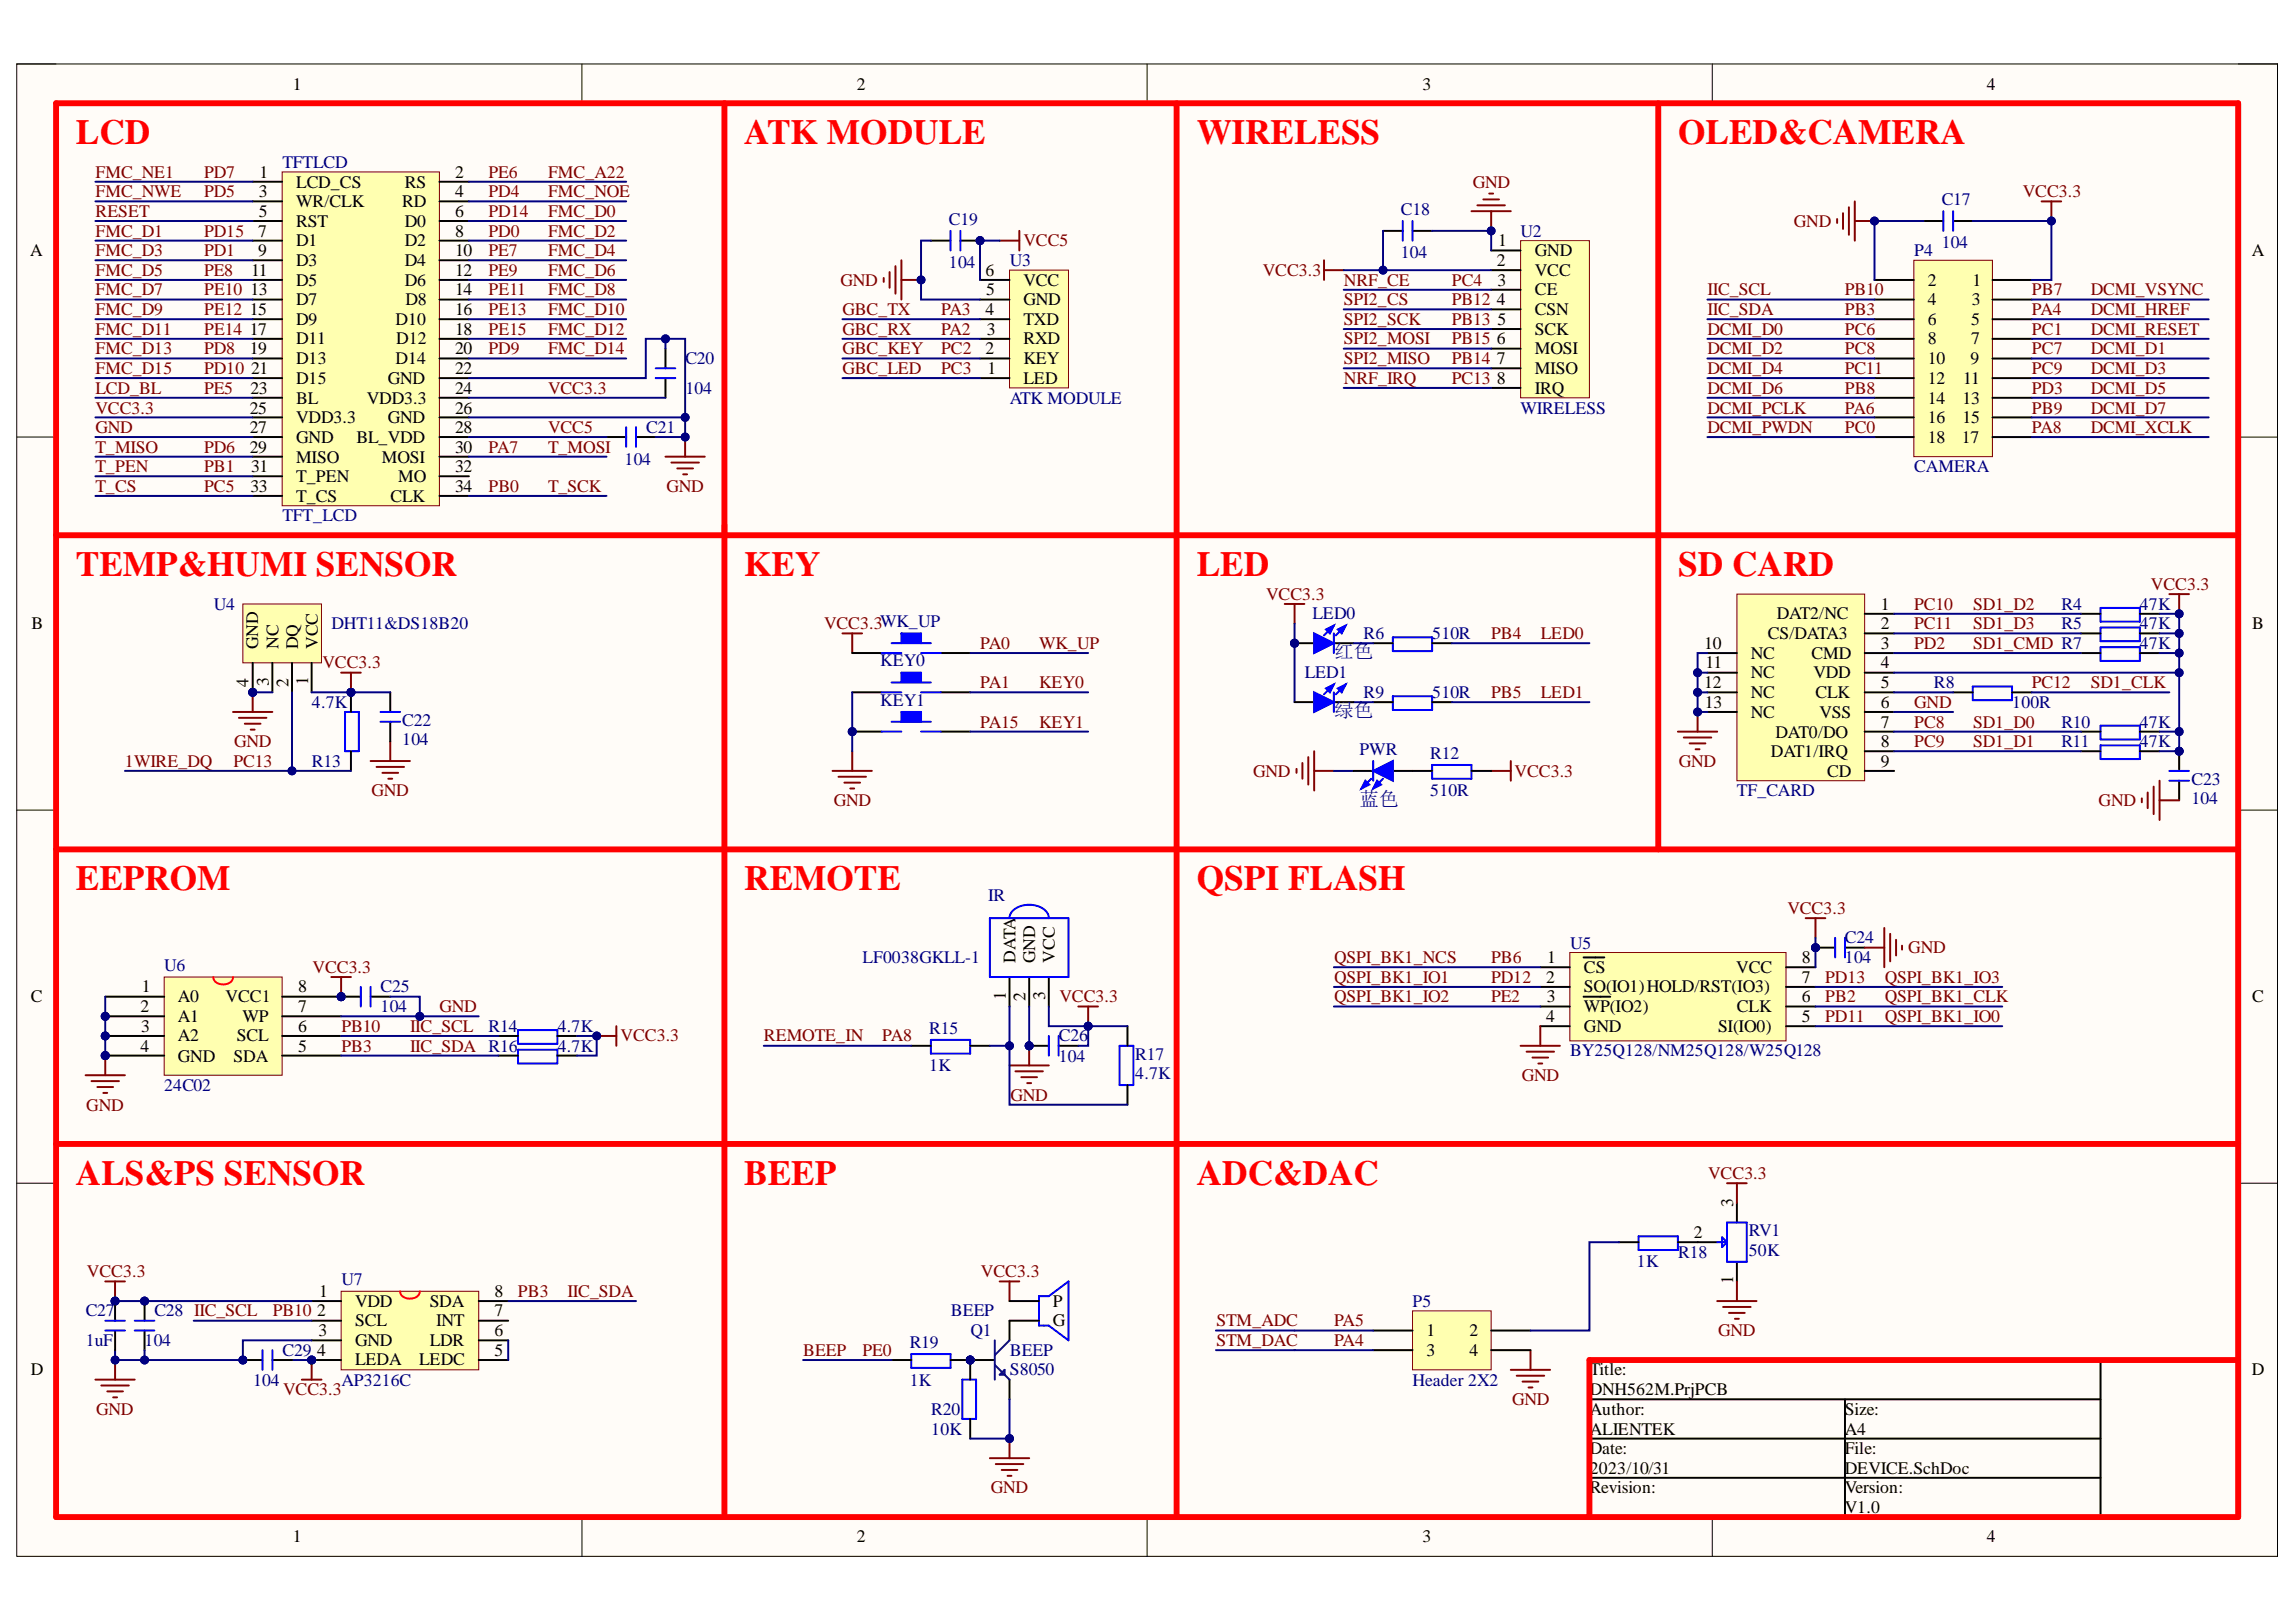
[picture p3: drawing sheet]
<svg xmlns="http://www.w3.org/2000/svg" width="297mm" height="210mm" viewBox="0 0 297 210" stroke-linecap="round" stroke-linejoin="round" font-family="sans-serif">
<defs><g id="words">
<g font-size="4.6" fill="#f00">
<text x="9.8" y="18.7">LCD</text>
<text x="96.3" y="18.7">ATK MODULE</text>
<text x="154.8" y="18.7">WIRELESS</text>
<text x="217.1" y="18.7">OLED&amp;CAMERA</text>
<text x="9.8" y="74.6">TEMP&amp;HUMI SENSOR</text>
<text x="96.3" y="74.6">KEY</text>
<text x="154.8" y="74.6">LED</text>
<text x="217.1" y="74.6">SD CARD</text>
<text x="9.8" y="115.2">EEPROM</text>
<text x="96.3" y="115.2">REMOTE</text>
<text x="154.8" y="115.2">QSPI FLASH</text>
<text x="9.8" y="153.4">ALS&amp;PS SENSOR</text>
<text x="96.3" y="153.4">BEEP</text>
<text x="154.8" y="153.4">ADC&amp;DAC</text>
</g>
<g font-size="2.5" fill="#000080">
<text x="172.6" y="85.1">红色</text>
<text x="172.6" y="92.7">绿色</text>
<text x="175.9" y="104.3">蓝色</text>
</g>
<g font-size="2.3">
<text x="37.9" y="11.6">1</text>
<text x="110.8" y="11.6">2</text>
<text x="184" y="11.6">3</text>
<text x="257" y="11.6">4</text>
<text x="33.6" y="23">1</text>
<text x="58.9" y="23">2</text>
<text x="33.5" y="25.5">3</text>
<text x="33.5" y="28.1">5</text>
<text x="38.3" y="24.3">LCD_CS</text>
<text x="38.3" y="26.8">WR/CLK</text>
<text x="38.3" y="29.3">RST</text>
<text x="52" y="26.8">RD</text>
<text x="52.4" y="24.3">RS</text>
<text x="52.4" y="29.3">D0</text>
<text x="58.9" y="25.5">4</text>
<text x="58.9" y="28.1">6</text>
<text x="3.9" y="33.1">A</text>
<text x="32.5" y="35.7">11</text>
<text x="33.4" y="30.6">7</text>
<text x="33.4" y="33.1">9</text>
<text x="38.3" y="31.9">D1</text>
<text x="38.3" y="34.4">D3</text>
<text x="52.4" y="31.9">D2</text>
<text x="52.4" y="34.4">D4</text>
<text x="58.9" y="30.6">8</text>
<text x="58.9" y="33.1">10</text>
<text x="58.9" y="35.7">12</text>
<text x="127.5" y="35.7">6</text>
<text x="193.7" y="34.4">2</text>
<text x="193.8" y="31.9">1</text>
<text x="198.6" y="33.1">GND</text>
<text x="198.6" y="35.7">VCC</text>
<text x="291.3" y="33.1">A</text>
<text x="32.3" y="40.8">15</text>
<text x="32.4" y="38.2">13</text>
<text x="38.3" y="36.9">D5</text>
<text x="38.3" y="39.5">D7</text>
<text x="52.4" y="36.9">D6</text>
<text x="52.5" y="39.5">D8</text>
<text x="58.9" y="38.2">14</text>
<text x="58.9" y="40.8">16</text>
<text x="127.5" y="40.8">4</text>
<text x="127.6" y="38.2">5</text>
<text x="132.4" y="36.9">VCC</text>
<text x="132.4" y="39.5">GND</text>
<text x="193.7" y="39.5">4</text>
<text x="193.8" y="36.9">3</text>
<text x="198.6" y="38.2">CE</text>
<text x="198.6" y="40.8">CSN</text>
<text x="249.4" y="36.9">2</text>
<text x="249.4" y="39.5">4</text>
<text x="255.1" y="39.5">3</text>
<text x="255.2" y="36.9">1</text>
<text x="32.3" y="43.3">17</text>
<text x="32.3" y="45.8">19</text>
<text x="38.3" y="42">D9</text>
<text x="38.3" y="44.6">D11</text>
<text x="38.3" y="47.1">D13</text>
<text x="51.2" y="42">D10</text>
<text x="51.2" y="47.1">D14</text>
<text x="51.3" y="44.6">D12</text>
<text x="58.9" y="43.3">18</text>
<text x="58.9" y="45.8">20</text>
<text x="127.5" y="45.8">2</text>
<text x="127.7" y="43.3">3</text>
<text x="132.4" y="47.1">KEY</text>
<text x="132.4" y="44.6">RXD</text>
<text x="132.4" y="42">TXD</text>
<text x="193.7" y="44.6">6</text>
<text x="193.7" y="47.1">7</text>
<text x="193.8" y="42">5</text>
<text x="198.6" y="43.3">SCK</text>
<text x="198.6" y="45.8">MOSI</text>
<text x="249.4" y="42">6</text>
<text x="249.4" y="44.6">8</text>
<text x="249.4" y="47.1">10</text>
<text x="254.9" y="47.1">9</text>
<text x="255" y="42">5</text>
<text x="255" y="44.6">7</text>
<text x="32.3" y="53.5">25</text>
<text x="32.4" y="51">23</text>
<text x="32.5" y="48.4">21</text>
<text x="38.3" y="49.7">D15</text>
<text x="38.3" y="52.3">BL</text>
<text x="47.5" y="52.3">VDD3.3</text>
<text x="50.2" y="49.7">GND</text>
<text x="58.9" y="48.4">22</text>
<text x="58.9" y="51">24</text>
<text x="58.9" y="53.5">26</text>
<text x="127.8" y="48.4">1</text>
<text x="132.4" y="49.7">LED</text>
<text x="193.7" y="49.7">8</text>
<text x="198.6" y="48.4">MISO</text>
<text x="198.6" y="51">IRQ</text>
<text x="249.4" y="49.7">12</text>
<text x="249.4" y="52.3">14</text>
<text x="253.9" y="52.3">13</text>
<text x="254" y="49.7">11</text>
<text x="32.3" y="56.1">27</text>
<text x="32.3" y="58.6">29</text>
<text x="38.3" y="54.8">VDD3.3</text>
<text x="38.3" y="57.3">GND</text>
<text x="38.3" y="59.9">MISO</text>
<text x="46.1" y="57.3">BL_VDD</text>
<text x="49.4" y="59.9">MOSI</text>
<text x="50.2" y="54.8">GND</text>
<text x="58.9" y="56.1">28</text>
<text x="58.9" y="58.6">30</text>
<text x="249.4" y="54.8">16</text>
<text x="249.4" y="57.3">18</text>
<text x="253.8" y="57.3">17</text>
<text x="253.9" y="54.8">15</text>
<text x="32.4" y="63.7">33</text>
<text x="32.5" y="61.1">31</text>
<text x="38.3" y="62.4">T_PEN</text>
<text x="38.3" y="64.9">T_CS</text>
<text x="50.5" y="64.9">CLK</text>
<text x="51.5" y="62.4">MO</text>
<text x="58.9" y="61.1">32</text>
<text x="58.9" y="63.7">34</text>
<text x="4.1" y="81.4">B</text>
<text x="220.5" y="84">10</text>
<text x="228.7" y="82.7">CS/DATA3</text>
<text x="229.9" y="80.2">DAT2/NC</text>
<text x="243.3" y="81.4">2</text>
<text x="243.3" y="84">3</text>
<text x="243.3" y="78.9">1</text>
<text x="291.4" y="81.4">B</text>
<text x="32.2" y="88.9" transform="rotate(-90 32.2 88.9)">4</text>
<text x="33.4" y="84" transform="rotate(-90 33.4 84)">GND</text>
<text x="34.8" y="88.8" transform="rotate(-90 34.8 88.8)">3</text>
<text x="36" y="84" transform="rotate(-90 36 84)">NC</text>
<text x="37.3" y="88.9" transform="rotate(-90 37.3 88.9)">2</text>
<text x="38.6" y="84" transform="rotate(-90 38.6 84)">DQ</text>
<text x="39.9" y="88.7" transform="rotate(-90 39.9 88.7)">1</text>
<text x="41.1" y="84" transform="rotate(-90 41.1 84)">VCC</text>
<text x="220.5" y="89">12</text>
<text x="220.7" y="86.5">11</text>
<text x="226.5" y="85.2">NC</text>
<text x="226.5" y="87.8">NC</text>
<text x="234.4" y="85.2">CMD</text>
<text x="234.6" y="87.8">VDD</text>
<text x="243.3" y="86.5">4</text>
<text x="243.3" y="89">5</text>
<text x="220.6" y="91.6">13</text>
<text x="226.5" y="90.3">NC</text>
<text x="226.5" y="92.9">NC</text>
<text x="229.7" y="95.5">DAT0/DO</text>
<text x="234.9" y="90.3">CLK</text>
<text x="235.4" y="92.9">VSS</text>
<text x="243.3" y="91.6">6</text>
<text x="243.3" y="94.2">7</text>
<text x="229.1" y="98">DAT1/IRQ</text>
<text x="236.4" y="100.5">CD</text>
<text x="243.3" y="96.7">8</text>
<text x="243.3" y="99.3">9</text>
<text x="131.4" y="124.6" transform="rotate(-90 131.4 124.6)">DATA</text>
<text x="133.9" y="124.6" transform="rotate(-90 133.9 124.6)">GND</text>
<text x="136.5" y="124.6" transform="rotate(-90 136.5 124.6)">VCC</text>
<text x="200.2" y="124.6">1</text>
<text x="204.9" y="125.9">CS</text>
<text x="224.6" y="125.9">VCC</text>
<text x="233.1" y="124.6">8</text>
<text x="4" y="129.7">C</text>
<text x="18.2" y="131">2</text>
<text x="18.4" y="128.4">1</text>
<text x="23" y="129.7">A0</text>
<text x="29.2" y="129.7">VCC1</text>
<text x="38.6" y="128.4">8</text>
<text x="38.6" y="131">7</text>
<text x="130.1" y="129.4" transform="rotate(-90 130.1 129.4)">1</text>
<text x="132.7" y="129.5" transform="rotate(-90 132.7 129.5)">2</text>
<text x="135.2" y="129.4" transform="rotate(-90 135.2 129.4)">3</text>
<text x="200" y="127.2">2</text>
<text x="200.1" y="129.7">3</text>
<text x="204.9" y="128.4">SO(IO1)HOLD/RST(IO3)</text>
<text x="204.9" y="131">WP(IO2)</text>
<text x="224.7" y="131">CLK</text>
<text x="233.1" y="129.7">6</text>
<text x="233.1" y="127.2">7</text>
<text x="291.4" y="129.7">C</text>
<text x="18.2" y="136.1">4</text>
<text x="18.3" y="133.5">3</text>
<text x="23" y="137.4">GND</text>
<text x="23" y="134.8">A2</text>
<text x="23" y="132.2">A1</text>
<text x="30.2" y="137.4">SDA</text>
<text x="30.6" y="134.8">SCL</text>
<text x="31.4" y="132.2">WP</text>
<text x="38.6" y="133.5">6</text>
<text x="38.6" y="136.1">5</text>
<text x="200" y="132.2">4</text>
<text x="204.9" y="133.5">GND</text>
<text x="222.3" y="133.5">SI(IO0)</text>
<text x="233.1" y="132.2">5</text>
<text x="219.1" y="160.2">2</text>
<text x="224.2" y="156.2" transform="rotate(-90 224.2 156.2)">3</text>
<text x="41.3" y="167.8">1</text>
<text x="64" y="167.8">8</text>
<text x="224.2" y="166.2" transform="rotate(-90 224.2 166.2)">1</text>
<text x="41" y="170.4">2</text>
<text x="41.2" y="172.9">3</text>
<text x="45.9" y="169.1">VDD</text>
<text x="45.9" y="171.6">SCL</text>
<text x="55.6" y="169.1">SDA</text>
<text x="56.4" y="171.6">INT</text>
<text x="64" y="172.9">6</text>
<text x="64" y="170.4">7</text>
<text x="136.2" y="169.1">P</text>
<text x="136.2" y="171.6">G</text>
<text x="184.5" y="172.9">1</text>
<text x="190.1" y="172.9">2</text>
<text x="4" y="178">D</text>
<text x="41" y="175.4">4</text>
<text x="45.9" y="174.2">GND</text>
<text x="45.9" y="176.7">LEDA</text>
<text x="54.2" y="176.7">LEDC</text>
<text x="55.6" y="174.2">LDR</text>
<text x="64" y="175.4">5</text>
<text x="184.5" y="175.4">3</text>
<text x="190.1" y="175.4">4</text>
<text x="205.7" y="178">Title:</text>
<text x="291.3" y="178">D</text>
<text x="205.7" y="183.1">Author:</text>
<text x="205.7" y="180.6">DNH562M.PrjPCB</text>
<text x="205.7" y="185.7">ALIENTEK</text>
<text x="238.7" y="183.1">Size:</text>
<text x="238.7" y="185.7">A4</text>
<text x="205.7" y="188.2">Date:</text>
<text x="205.7" y="190.7">2023/10/31</text>
<text x="238.7" y="188.2">File:</text>
<text x="238.7" y="190.7">DEVICE.SchDoc</text>
<text x="205.7" y="193.3">Revision:</text>
<text x="238.7" y="193.3">Version:</text>
<text x="238.7" y="195.8">V1.0</text>
<text x="37.9" y="199.6">1</text>
<text x="110.8" y="199.6">2</text>
<text x="184" y="199.6">3</text>
<text x="257" y="199.6">4</text>
</g>
<g font-size="2.3" fill="#800000">
<text x="12.4" y="23">FMC_NE1</text>
<text x="26.4" y="23">PD7</text>
<text x="63.2" y="23">PE6</text>
<text x="70.9" y="23">FMC_A22</text>
<text x="12.4" y="28.1">RESET</text>
<text x="12.4" y="25.5">FMC_NWE</text>
<text x="26.4" y="25.5">PD5</text>
<text x="63.2" y="28.1">PD14</text>
<text x="63.2" y="25.5">PD4</text>
<text x="70.9" y="28.1">FMC_D0</text>
<text x="70.9" y="25.5">FMC_NOE</text>
<text x="190.5" y="24.3">GND</text>
<text x="232.1" y="29.3">GND</text>
<text x="261.7" y="25.5">VCC3.3</text>
<text x="12.4" y="30.6">FMC_D1</text>
<text x="12.4" y="33.1">FMC_D3</text>
<text x="12.4" y="35.7">FMC_D5</text>
<text x="26.4" y="33.1">PD1</text>
<text x="26.4" y="30.6">PD15</text>
<text x="26.4" y="35.7">PE8</text>
<text x="63.2" y="30.6">PD0</text>
<text x="63.2" y="33.1">PE7</text>
<text x="63.2" y="35.7">PE9</text>
<text x="70.9" y="30.6">FMC_D2</text>
<text x="70.9" y="33.1">FMC_D4</text>
<text x="70.9" y="35.7">FMC_D6</text>
<text x="132.4" y="31.9">VCC5</text>
<text x="163.4" y="35.7">VCC3.3</text>
<text x="12.4" y="38.2">FMC_D7</text>
<text x="12.4" y="40.8">FMC_D9</text>
<text x="26.4" y="38.2">PE10</text>
<text x="26.4" y="40.8">PE12</text>
<text x="63.2" y="38.2">PE11</text>
<text x="63.2" y="40.8">PE13</text>
<text x="70.9" y="38.2">FMC_D8</text>
<text x="70.9" y="40.8">FMC_D10</text>
<text x="108.7" y="36.9">GND</text>
<text x="109" y="40.8">GBC_TX</text>
<text x="121.8" y="40.8">PA3</text>
<text x="173.9" y="36.9">NRF_CE</text>
<text x="173.9" y="39.5">SPI2_CS</text>
<text x="187.8" y="36.9">PC4</text>
<text x="187.8" y="39.5">PB12</text>
<text x="220.9" y="38.2">IIC_SCL</text>
<text x="220.9" y="40.8">IIC_SDA</text>
<text x="238.7" y="38.2">PB10</text>
<text x="238.7" y="40.8">PB3</text>
<text x="262.9" y="38.2">PB7</text>
<text x="262.9" y="40.8">PA4</text>
<text x="270.5" y="38.2">DCMI_VSYNC</text>
<text x="270.5" y="40.8">DCMI_HREF</text>
<text x="12.4" y="43.3">FMC_D11</text>
<text x="12.4" y="45.8">FMC_D13</text>
<text x="26.4" y="45.8">PD8</text>
<text x="26.4" y="43.3">PE14</text>
<text x="63.2" y="45.8">PD9</text>
<text x="63.2" y="43.3">PE15</text>
<text x="70.9" y="43.3">FMC_D12</text>
<text x="70.9" y="45.8">FMC_D14</text>
<text x="109" y="43.3">GBC_RX</text>
<text x="109" y="45.8">GBC_KEY</text>
<text x="121.8" y="43.3">PA2</text>
<text x="121.8" y="45.8">PC2</text>
<text x="173.9" y="47.1">SPI2_MISO</text>
<text x="173.9" y="44.6">SPI2_MOSI</text>
<text x="173.9" y="42">SPI2_SCK</text>
<text x="187.8" y="42">PB13</text>
<text x="187.8" y="47.1">PB14</text>
<text x="187.8" y="44.6">PB15</text>
<text x="220.9" y="43.3">DCMI_D0</text>
<text x="220.9" y="45.8">DCMI_D2</text>
<text x="238.7" y="43.3">PC6</text>
<text x="238.7" y="45.8">PC8</text>
<text x="262.9" y="43.3">PC1</text>
<text x="262.9" y="45.8">PC7</text>
<text x="270.5" y="45.8">DCMI_D1</text>
<text x="270.5" y="43.3">DCMI_RESET</text>
<text x="12.4" y="53.5">VCC3.3</text>
<text x="12.4" y="51">LCD_BL</text>
<text x="12.4" y="48.4">FMC_D15</text>
<text x="26.4" y="48.4">PD10</text>
<text x="26.4" y="51">PE5</text>
<text x="70.9" y="51">VCC3.3</text>
<text x="109" y="48.4">GBC_LED</text>
<text x="121.8" y="48.4">PC3</text>
<text x="173.9" y="49.7">NRF_IRQ</text>
<text x="187.8" y="49.7">PC13</text>
<text x="220.9" y="48.4">DCMI_D4</text>
<text x="220.9" y="51">DCMI_D6</text>
<text x="220.9" y="53.5">DCMI_PCLK</text>
<text x="238.7" y="48.4">PC11</text>
<text x="238.7" y="51">PB8</text>
<text x="238.7" y="53.5">PA6</text>
<text x="262.9" y="48.4">PC9</text>
<text x="262.9" y="51">PD3</text>
<text x="262.9" y="53.5">PB9</text>
<text x="270.5" y="48.4">DCMI_D3</text>
<text x="270.5" y="51">DCMI_D5</text>
<text x="270.5" y="53.5">DCMI_D7</text>
<text x="12.4" y="58.6">T_MISO</text>
<text x="12.4" y="56.1">GND</text>
<text x="26.4" y="58.6">PD6</text>
<text x="63.2" y="58.6">PA7</text>
<text x="70.9" y="56.1">VCC5</text>
<text x="70.9" y="58.6">T_MOSI</text>
<text x="220.9" y="56.1">DCMI_PWDN</text>
<text x="238.7" y="56.1">PC0</text>
<text x="262.9" y="56.1">PA8</text>
<text x="270.5" y="56.1">DCMI_XCLK</text>
<text x="12.4" y="63.7">T_CS</text>
<text x="12.4" y="61.1">T_PEN</text>
<text x="26.4" y="61.1">PB1</text>
<text x="26.4" y="63.7">PC5</text>
<text x="63.2" y="63.7">PB0</text>
<text x="70.9" y="63.7">T_SCK</text>
<text x="86.2" y="63.7">GND</text>
<text x="163.8" y="77.6">VCC3.3</text>
<text x="278.3" y="76.3">VCC3.3</text>
<text x="106.6" y="81.4">VCC3.3WK_UP</text>
<text x="126.8" y="84">PA0</text>
<text x="134.4" y="84">WK_UP</text>
<text x="192.9" y="82.7">PB4</text>
<text x="199.3" y="82.7">LED0</text>
<text x="247.6" y="78.9">PC10</text>
<text x="247.6" y="81.4">PC11</text>
<text x="247.6" y="84">PD2</text>
<text x="255.3" y="78.9">SD1_D2</text>
<text x="255.3" y="81.4">SD1_D3</text>
<text x="255.3" y="84">SD1_CMD R7</text>
<text x="41.7" y="86.5">VCC3.3</text>
<text x="126.8" y="89">PA1</text>
<text x="134.4" y="89">KEY0</text>
<text x="262.9" y="89">PC12</text>
<text x="270.5" y="89">SD1_CLK</text>
<text x="126.8" y="94.2">PA15</text>
<text x="134.4" y="94.2">KEY1</text>
<text x="192.9" y="90.3">PB5</text>
<text x="199.3" y="90.3">LED1</text>
<text x="247.6" y="91.6">GND</text>
<text x="247.6" y="94.2">PC8</text>
<text x="255.3" y="94.2">SD1_D0</text>
<text x="16.2" y="99.3">1WIRE_DQ</text>
<text x="30.2" y="99.3">PC13</text>
<text x="30.3" y="96.7">GND</text>
<text x="162.1" y="100.5">GND</text>
<text x="196" y="100.5">VCC3.3</text>
<text x="217.2" y="99.3">GND</text>
<text x="247.6" y="96.7">PC9</text>
<text x="255.3" y="96.7">SD1_D1</text>
<text x="48.1" y="103.1">GND</text>
<text x="107.9" y="104.3">GND</text>
<text x="271.5" y="104.3">GND</text>
<text x="231.2" y="118.3">VCC3.3</text>
<text x="40.4" y="125.9">VCC3.3</text>
<text x="172.6" y="124.6">QSPI_BK1_NCS</text>
<text x="192.9" y="124.6">PB6</text>
<text x="246.9" y="123.4">GND</text>
<text x="56.9" y="131">GND</text>
<text x="137.1" y="129.7">VCC3.3</text>
<text x="172.6" y="127.2">QSPI_BK1_IO1</text>
<text x="172.6" y="129.7">QSPI_BK1_IO2</text>
<text x="192.9" y="127.2">PD12</text>
<text x="192.9" y="129.7">PE2</text>
<text x="236.1" y="127.2">PD13</text>
<text x="236.1" y="129.7">PB2</text>
<text x="243.8" y="127.2">QSPI_BK1_IO3</text>
<text x="243.8" y="129.7">QSPI_BK1_CLK</text>
<text x="44.2" y="133.5">PB10</text>
<text x="44.2" y="136.1">PB3</text>
<text x="53" y="133.5">IIC_SCL</text>
<text x="53" y="136.1">IIC_SDA R16</text>
<text x="80.3" y="134.8">VCC3.3</text>
<text x="98.8" y="134.8">REMOTE_IN</text>
<text x="114.1" y="134.8">PA8</text>
<text x="236.1" y="132.2">PD11</text>
<text x="243.8" y="132.2">QSPI_BK1_IO0</text>
<text x="11.2" y="143.7">GND</text>
<text x="130.7" y="142.5">GND</text>
<text x="196.9" y="139.9">GND</text>
<text x="221" y="152.6">VCC3.3</text>
<text x="11.3" y="165.3">VCC3.3</text>
<text x="67" y="167.8">PB3</text>
<text x="73.4" y="167.8">IIC_SDA</text>
<text x="126.9" y="165.3">VCC3.3</text>
<text x="35.3" y="170.4">PB10</text>
<text x="157.4" y="171.6">STM_ADC</text>
<text x="172.6" y="171.6">PA5</text>
<text x="222.3" y="172.9">GND</text>
<text x="103.9" y="175.4">BEEP</text>
<text x="111.6" y="175.4">PE0</text>
<text x="157.4" y="174.2">STM_DAC</text>
<text x="172.6" y="174.2">PA4</text>
<text x="12.4" y="183.1">GND</text>
<text x="36.6" y="180.6">VCC3.3</text>
<text x="195.6" y="181.9">GND</text>
<text x="128.2" y="193.3">GND</text>
</g>
<g font-size="2.3" fill="#000080">
<text x="36.6" y="21.7">TFTLCD</text>
<text x="122.8" y="29.1">C19</text>
<text x="181.2" y="27.8">C18</text>
<text x="251.2" y="26.5">C17</text>
<text x="122.8" y="34.7">104</text>
<text x="130.6" y="34.4">U3</text>
<text x="181.2" y="33.4">104</text>
<text x="196.7" y="30.6">U2</text>
<text x="247.6" y="33.1">P4</text>
<text x="251.2" y="32.1">104</text>
<text x="88.7" y="47.1">C20</text>
<text x="88.7" y="51">104</text>
<text x="130.6" y="52.3">ATK MODULE</text>
<text x="196.7" y="53.5">WIRELESS</text>
<text x="83.6" y="56.1">C21</text>
<text x="80.8" y="60.1">104</text>
<text x="247.6" y="61.1">CAMERA</text>
<text x="36.6" y="67.5">TFT_LCD</text>
<text x="27.7" y="78.9">U4</text>
<text x="42.9" y="81.4">DHT11&amp;DS18B20</text>
<text x="169.8" y="80.2">LED0</text>
<text x="176.4" y="82.7">R6</text>
<text x="185.3" y="82.7">510R</text>
<text x="266.7" y="78.9">R4</text>
<text x="266.7" y="81.4">R5</text>
<text x="276.8" y="78.9">47K</text>
<text x="276.8" y="81.4">47K</text>
<text x="276.8" y="84">47K</text>
<text x="113.9" y="86.2">KEY0</text>
<text x="168.8" y="87.8">LED1</text>
<text x="250.2" y="89">R8</text>
<text x="40.4" y="91.6">4.7K</text>
<text x="52" y="93.9">C22</text>
<text x="113.9" y="91.3">KEY1</text>
<text x="176.4" y="90.3">R9</text>
<text x="185.3" y="90.3">510R</text>
<text x="260.3" y="91.6">100R</text>
<text x="266.7" y="94.2">R10</text>
<text x="276.8" y="94.2">47K</text>
<text x="40.4" y="99.3">R13</text>
<text x="52" y="96.5">104</text>
<text x="175.9" y="97.7">PWR</text>
<text x="185" y="98.2">R12</text>
<text x="266.7" y="96.7">R11</text>
<text x="276.8" y="96.7">47K</text>
<text x="283.5" y="101.5">C23</text>
<text x="185" y="103.1">510R</text>
<text x="224.7" y="103.1">TF_CARD</text>
<text x="283.5" y="104.1">104</text>
<text x="127.8" y="116.6">IR</text>
<text x="21.2" y="125.6">U6</text>
<text x="111.6" y="124.6">LF0038GKLL-1</text>
<text x="203.1" y="122.8">U5</text>
<text x="238.7" y="122.1">C24</text>
<text x="238.7" y="124.6">104</text>
<text x="49.2" y="128.4">C25</text>
<text x="49.2" y="131">104</text>
<text x="63.2" y="133.5">R14</text>
<text x="72.2" y="133.5">4.7K</text>
<text x="72.2" y="136.1">4.7K</text>
<text x="120.2" y="133.8">R15</text>
<text x="137" y="134.8">C26</text>
<text x="137" y="137.4">104</text>
<text x="146.9" y="137.1">R17</text>
<text x="203.1" y="136.7">BY25Q128/NM25Q128/W25Q128</text>
<text x="21.2" y="141.2">24C02</text>
<text x="120.2" y="138.7">1K</text>
<text x="146.9" y="139.7">4.7K</text>
<text x="226.2" y="160">RV1</text>
<text x="44.2" y="166.3">U7</text>
<text x="211.8" y="164">1K</text>
<text x="217.1" y="162.7">R18</text>
<text x="226.2" y="162.5">50K</text>
<text x="11.1" y="170.4">C27</text>
<text x="20" y="170.4">C28 IIC_SCL</text>
<text x="123" y="170.4">BEEP</text>
<text x="125.6" y="172.9">Q1</text>
<text x="182.8" y="169.1">P5</text>
<text x="11.1" y="174.2">1uF</text>
<text x="18.7" y="174.2">104</text>
<text x="32.7" y="179.3">104</text>
<text x="36.6" y="175.4">C29</text>
<text x="44.2" y="179.3">AP3216C</text>
<text x="117.7" y="174.4">R19</text>
<text x="117.7" y="179.3">1K</text>
<text x="130.6" y="178">S8050</text>
<text x="130.6" y="175.4">BEEP</text>
<text x="182.8" y="179.3">Header 2X2</text>
<text x="120.5" y="183.1">R20</text>
<text x="120.5" y="185.7">10K</text>
</g>
</g></defs>
<path d="M2.2 8.3h292.4v193.1h-292.4z" fill-rule="evenodd" fill="#fffcf8"/>
<path d="M2.2 8.3h292.4v193.1h-292.4z" fill="none" stroke="#000" stroke-width=".13"/>
<path d="M7.3 13.4h282.3v182.9h-282.3z" fill-rule="evenodd" fill="#fffcf8"/>
<g fill="none" stroke="#000" stroke-width=".13">
<path d="M2.2 8.3h5.1M7.3 13.4h282.3v182.9h-282.3zM75.3 8.3v5.1M148.4 8.3v5.1M221.5 8.3v5.1M289.6 8.3h5v5.1M2.2 56.6h5.1M289.6 56.6h5M2.2 104.8h5.1M289.6 104.8h5M2.2 153.1h5.1M289.6 153.1h5"/>
<path d="M75.3 196.3v5.1M148.4 196.3v5.1M221.5 196.3v5.1M294.6 196.3v5.1"/>
</g>
<path d="M205.6 176h84v20.3h-84zM271.7 176v20.3M205.6 181.1h66.1M205.6 186.2h66.1M205.6 191.2h66.1M238.7 181.1v15.2" fill="none" stroke="#000" stroke-width=".25"/>
<circle cx="44.1" cy="129" r=".51" fill="#000080"/>
<circle cx="44.1" cy="129" r=".51" fill="none" stroke="#000080" stroke-width=".13"/>
<circle cx="13.6" cy="136.6" r=".51" fill="#000080"/>
<circle cx="13.6" cy="136.6" r=".51" fill="none" stroke="#000080" stroke-width=".13"/>
<circle cx="13.6" cy="134.1" r=".51" fill="#000080"/>
<circle cx="13.6" cy="134.1" r=".51" fill="none" stroke="#000080" stroke-width=".13"/>
<circle cx="13.6" cy="131.5" r=".51" fill="#000080"/>
<circle cx="13.6" cy="131.5" r=".51" fill="none" stroke="#000080" stroke-width=".13"/>
<path d="M21.2 126.4h15.3v12.7h-15.3z" fill-rule="evenodd" fill="#ffffb0"/>
<path d="M21.2 126.4h15.3v12.7h-15.3z" fill="none" stroke="#800000" stroke-width=".13"/>
<path d="M36.5 129h7.6" fill="none" stroke="#000" stroke-width=".25"/>
<circle cx="44.1" cy="129" r=".51" fill="#000080"/>
<circle cx="44.1" cy="129" r=".51" fill="none" stroke="#000080" stroke-width=".13"/>
<path d="M13.6 136.6h7.6M36.5 131.5h7.6M36.5 134.1h7.6M36.5 136.6h7.6" fill="none" stroke="#000" stroke-width=".25"/>
<circle cx="13.6" cy="136.6" r=".51" fill="#000080"/>
<circle cx="13.6" cy="136.6" r=".51" fill="none" stroke="#000080" stroke-width=".13"/>
<path d="M13.6 134.1h7.6" fill="none" stroke="#000" stroke-width=".25"/>
<circle cx="13.6" cy="134.1" r=".51" fill="#000080"/>
<circle cx="13.6" cy="134.1" r=".51" fill="none" stroke="#000080" stroke-width=".13"/>
<path d="M13.6 131.5h7.6" fill="none" stroke="#000" stroke-width=".25"/>
<circle cx="13.6" cy="131.5" r=".51" fill="#000080"/>
<circle cx="13.6" cy="131.5" r=".51" fill="none" stroke="#000080" stroke-width=".13"/>
<path d="M13.6 129h7.6" fill="none" stroke="#000" stroke-width=".25"/>
<path d="M27.6 126.4a1.28 1.28 0 0 0 1.8 .9l.3-.1a.86 .86 0 0 0 .4-.8" fill="none" stroke="#f00" stroke-width=".25"/>
<path d="M139.5 130.3h2.5M140.8 130.3v2.5" fill="none" stroke="#800000" stroke-width=".25"/>
<circle cx="140.8" cy="132.8" r=".51" fill="#000080"/>
<circle cx="140.8" cy="132.8" r=".51" fill="none" stroke="#000080" stroke-width=".13"/>
<path d="M130.6 137.9h5.1M131.4 138.6h3.5M132.1 139.4h2.1M133.1 135.3v2.6M132.9 140.2h.5" fill="none" stroke="#800000" stroke-width=".25"/>
<circle cx="133.1" cy="135.3" r=".51" fill="#000080"/>
<circle cx="133.1" cy="135.3" r=".51" fill="none" stroke="#000080" stroke-width=".13"/>
<path d="M11.1 139.1h5.1M11.8 139.9h3.6M13.6 136.6v2.5M12.6 140.7h2M13.4 141.4h.5" fill="none" stroke="#800000" stroke-width=".25"/>
<circle cx="13.6" cy="136.6" r=".51" fill="#000080"/>
<circle cx="13.6" cy="136.6" r=".51" fill="none" stroke="#000080" stroke-width=".13"/>
<path d="M42.9 126.4h2.5M44.1 126.4v2.6" fill="none" stroke="#800000" stroke-width=".25"/>
<circle cx="44.1" cy="129" r=".51" fill="#000080"/>
<circle cx="44.1" cy="129" r=".51" fill="none" stroke="#000080" stroke-width=".13"/>
<path d="M67 133.3h5.1v1.8h-5.1zM67 135.8h5.1v1.8h-5.1z" fill="none" stroke="#00f" stroke-width=".25"/>
<path d="M64.5 134.1h2.5M64.5 136.6h2.5M72.1 134.1h2.6M72.1 136.6h2.6" fill="none" stroke="#000" stroke-width=".25"/>
<path d="M44.1 87.1h2.6M45.4 87.1v2.5" fill="none" stroke="#800000" stroke-width=".25"/>
<circle cx="45.4" cy="89.6" r=".51" fill="#000080"/>
<circle cx="45.4" cy="89.6" r=".51" fill="none" stroke="#000080" stroke-width=".13"/>
<circle cx="45.4" cy="89.6" r=".51" fill="#000080"/>
<circle cx="45.4" cy="89.6" r=".51" fill="none" stroke="#000080" stroke-width=".13"/>
<path d="M44.6 92.1h1.8v5.1h-1.8z" fill="none" stroke="#00f" stroke-width=".25"/>
<path d="M45.4 89.6v2.5M45.4 97.2v2.6" fill="none" stroke="#000" stroke-width=".25"/>
<circle cx="45.4" cy="89.6" r=".51" fill="#000080"/>
<circle cx="45.4" cy="89.6" r=".51" fill="none" stroke="#000080" stroke-width=".13"/>
<path d="M30.1 92.1h5.1M30.9 92.9h3.6M31.7 93.7h2M32.4 94.4h.5M32.7 89.6v2.5" fill="none" stroke="#800000" stroke-width=".25"/>
<circle cx="32.7" cy="89.6" r=".51" fill="#000080"/>
<circle cx="32.7" cy="89.6" r=".51" fill="none" stroke="#000080" stroke-width=".13"/>
<g fill="none" stroke="#800000" stroke-width=".25">
<path d="M280.7 76.9h2.5M281.9 76.9v2.5M47.9 98.5h5.1M48.7 99.2h3.6M50.5 95.9v2.6M107.7 99.8h5.1M109 82h2.5M110.3 82v2.5M110.3 97.2v2.6M49.5 100h2M50.2 100.8h.5M108.5 100.5h3.5"/>
<path d="M109.2 101.3h2.1M110 102h.5"/>
</g>
<circle cx="281.9" cy="79.4" r=".51" fill="#000080"/>
<circle cx="281.9" cy="79.4" r=".51" fill="none" stroke="#000080" stroke-width=".13"/>
<path d="M144.8 135.3h1.8v5.1h-1.8z" fill="none" stroke="#00f" stroke-width=".25"/>
<path d="M145.9 132.8v2.5M145.9 140.4v2.6" fill="none" stroke="#000" stroke-width=".25"/>
<path d="M195.5 177.3h5M196.2 178h3.6M197 178.8h2M197.7 179.6h.6M198 174.7v2.6M128.1 188.7h5.1M128.8 189.5h3.6M129.6 190.2h2M130.3 191h.6M130.6 186.2v2.5" fill="none" stroke="#800000" stroke-width=".25"/>
<path d="M7.3 13.4h282.3v182.9h-282.3zM152.2 13.4v182.9M214.5 13.4v96.5M7.3 69.3h282.3M93.7 68v128.3M289.6 176h-84v20.3" fill="none" stroke="#f00" stroke-width=".76"/>
<circle cx="130.6" cy="186.2" r=".51" fill="#000080"/>
<circle cx="130.6" cy="186.2" r=".51" fill="none" stroke="#000080" stroke-width=".13"/>
<circle cx="125.5" cy="176" r=".51" fill="#000080"/>
<circle cx="125.5" cy="176" r=".51" fill="none" stroke="#000080" stroke-width=".13"/>
<path d="M124.5 178.5h1.8v5.1h-1.8z" fill="none" stroke="#00f" stroke-width=".25"/>
<path d="M125.5 176v2.5" fill="none" stroke="#000" stroke-width=".25"/>
<circle cx="125.5" cy="176" r=".51" fill="#000080"/>
<circle cx="125.5" cy="176" r=".51" fill="none" stroke="#000080" stroke-width=".13"/>
<path d="M125.5 183.6v2.6" fill="none" stroke="#000" stroke-width=".25"/>
<circle cx="125.5" cy="176" r=".51" fill="#000080"/>
<circle cx="125.5" cy="176" r=".51" fill="none" stroke="#000080" stroke-width=".13"/>
<path d="M117.9 175.2h5.1v1.8h-5.1z" fill="none" stroke="#00f" stroke-width=".25"/>
<path d="M115.3 176h2.6M123 176h2.5" fill="none" stroke="#000" stroke-width=".25"/>
<circle cx="125.5" cy="176" r=".51" fill="#000080"/>
<circle cx="125.5" cy="176" r=".51" fill="none" stroke="#000080" stroke-width=".13"/>
<path d="M237.7 28.3v.6M238.4 27.6v2M239.2 26.8v3.6M240 26.1v5M240 28.6h2.5M129.3 165.8h2.6M130.6 165.8v2.6" fill="none" stroke="#800000" stroke-width=".25"/>
<circle cx="242.5" cy="28.6" r=".51" fill="#000080"/>
<circle cx="242.5" cy="28.6" r=".51" fill="none" stroke="#000080" stroke-width=".13"/>
<path d="M264.1 26.1h2.6M265.4 26.1v2.5" fill="none" stroke="#800000" stroke-width=".25"/>
<circle cx="265.4" cy="28.6" r=".51" fill="#000080"/>
<circle cx="265.4" cy="28.6" r=".51" fill="none" stroke="#000080" stroke-width=".13"/>
<path d="M196.7 31.1h8.9v20.4h-8.9z" fill-rule="evenodd" fill="#ffffb0"/>
<path d="M196.7 31.1h8.9v20.4h-8.9z" fill="none" stroke="#800000" stroke-width=".13"/>
<path d="M192.9 32.4h3.8M192.9 35h3.8M192.9 37.5h3.8M192.9 40h3.8M192.9 42.6h3.8M192.9 45.1h3.8M192.9 47.7h3.8M192.9 50.2h3.8" fill="none" stroke="#000" stroke-width=".25"/>
<path d="M171.3 33.7v2.5M171.3 35h2.5" fill="none" stroke="#800000" stroke-width=".25"/>
<circle cx="125.5" cy="176" r=".51" fill="#000080"/>
<circle cx="125.5" cy="176" r=".51" fill="none" stroke="#000080" stroke-width=".13"/>
<path d="M125.5 176h3.1" fill="none" stroke="#000" stroke-width=".25"/>
<circle cx="125.5" cy="176" r=".51" fill="#000080"/>
<circle cx="125.5" cy="176" r=".51" fill="none" stroke="#000080" stroke-width=".13"/>
<path d="M130.6 170.9v2.6M130.6 178.5v2.6" fill="none" stroke="#000" stroke-width=".25"/>
<path d="M128.7 173.5v5M128.7 176.6l1.9 1.9M129.3 177.9l.7-.6v.6zM130.6 173.5l-1.9 1.9" fill="none" stroke="#11037f" stroke-width=".25"/>
<path d="M247.6 33.7h10.2v25.4h-10.2z" fill-rule="evenodd" fill="#ffffb0"/>
<path d="M247.6 33.7h10.2v25.4h-10.2z" fill="none" stroke="#800000" stroke-width=".13"/>
<g fill="none" stroke="#000" stroke-width=".25">
<path d="M242.5 36.2h5.1M242.5 38.8h5.1M257.8 36.2h5.1M257.8 38.8h5.1M242.5 41.3h5.1M242.5 43.8h5.1M242.5 46.4h5.1M242.5 48.9h5.1M242.5 51.5h5.1M242.5 54h5.1M242.5 56.6h5.1M257.8 41.3h5.1"/>
<path d="M257.8 43.8h5.1M257.8 46.4h5.1M257.8 48.9h5.1M257.8 51.5h5.1M257.8 54h5.1M257.8 56.6h5.1"/>
</g>
<circle cx="32.7" cy="89.6" r=".51" fill="#000080"/>
<circle cx="32.7" cy="89.6" r=".51" fill="none" stroke="#000080" stroke-width=".13"/>
<path d="M31.4 78.2h10.2v7.6h-10.2z" fill-rule="evenodd" fill="#ffffb0"/>
<path d="M31.4 78.2h10.2v7.6h-10.2z" fill="none" stroke="#800000" stroke-width=".13"/>
<path d="M32.7 85.8v3.8M35.2 85.8v3.8M37.8 85.8v3.8M40.3 85.8v3.8" fill="none" stroke="#000" stroke-width=".25"/>
<circle cx="32.7" cy="89.6" r=".51" fill="#000080"/>
<circle cx="32.7" cy="89.6" r=".51" fill="none" stroke="#000080" stroke-width=".13"/>
<path d="M134.4 167.7h1.3l2.5-1.9v7.7l-2.5-2h-1.3z" fill="none" stroke="#00f" stroke-width=".25"/>
<path d="M130.6 168.4h3.8M130.6 170.9h3.8" fill="none" stroke="#000" stroke-width=".25"/>
<path d="M130.6 35h7.6v15.2h-7.6z" fill-rule="evenodd" fill="#ffffb0"/>
<path d="M130.6 35h7.6v15.2h-7.6z" fill="none" stroke="#800000" stroke-width=".13"/>
<path d="M126.8 36.2h3.8M126.8 38.8h3.8M126.8 48.9h3.8M126.8 46.4h3.8M126.8 43.8h3.8M126.8 41.3h3.8" fill="none" stroke="#000" stroke-width=".25"/>
<path d="M114.3 36v.5M115.1 35.2v2M115.8 34.4v3.6M116.6 33.7v5.1M116.6 36.2h2.6" fill="none" stroke="#800000" stroke-width=".25"/>
<circle cx="119.2" cy="36.2" r=".51" fill="#000080"/>
<circle cx="119.2" cy="36.2" r=".51" fill="none" stroke="#000080" stroke-width=".13"/>
<path d="M129.3 31.1h2.6M131.9 29.9v2.5M190.4 27.3h5.1M191.1 26.6h3.6M191.9 25.8h2M192.7 25h.5M192.9 27.3v2.6" fill="none" stroke="#800000" stroke-width=".25"/>
<circle cx="192.9" cy="29.9" r=".51" fill="#000080"/>
<circle cx="192.9" cy="29.9" r=".51" fill="none" stroke="#000080" stroke-width=".13"/>
<path d="M120.4 134.6h5.1v1.8h-5.1z" fill="none" stroke="#00f" stroke-width=".25"/>
<path d="M117.9 135.3h2.5M125.5 135.3h2.6" fill="none" stroke="#000" stroke-width=".25"/>
<path d="M77.2 134.1h2.5M79.7 132.8v2.5" fill="none" stroke="#800000" stroke-width=".25"/>
<circle cx="77.2" cy="134.1" r=".51" fill="#000080"/>
<circle cx="77.2" cy="134.1" r=".51" fill="none" stroke="#000080" stroke-width=".13"/>
<path d="M180.2 82.5h5.1v1.8h-5.1zM180.2 90.1h5.1v1.8h-5.1z" fill="none" stroke="#00f" stroke-width=".25"/>
<path d="M177.7 90.9h2.5M177.7 83.2h2.5M185.3 90.9h2.5M185.3 83.2h2.5" fill="none" stroke="#000" stroke-width=".25"/>
<path d="M166.2 78.2h2.6M167.5 78.2v2.5" fill="none" stroke="#800000" stroke-width=".25"/>
<path d="M224.7 76.9h16.5v24.1h-16.5z" fill-rule="evenodd" fill="#ffffb0"/>
<path d="M224.7 76.9h16.5v24.1h-16.5z" fill="none" stroke="#800000" stroke-width=".13"/>
<g fill="none" stroke="#000" stroke-width=".25">
<path d="M241.2 79.4h3.8M220.9 84.5h3.8M220.9 87.1h3.8M220.9 89.6h3.8M220.9 92.1h3.8M241.2 82h3.8M241.2 84.5h3.8M241.2 87.1h3.8M241.2 89.6h3.8M241.2 92.1h3.8M241.2 94.7h3.8M241.2 97.2h3.8"/>
<path d="M241.2 99.8h3.8"/>
</g>
<path d="M217.1 94.7h5.1M217.8 95.4h3.6M218.6 96.2h2M219.4 97h.5M219.6 92.1v2.6" fill="none" stroke="#800000" stroke-width=".25"/>
<circle cx="219.6" cy="92.1" r=".51" fill="#000080"/>
<circle cx="219.6" cy="92.1" r=".51" fill="none" stroke="#000080" stroke-width=".13"/>
<path d="M110.3 84.5h3.8M121.7 84.5h3.8" fill="none" stroke="#000" stroke-width=".25"/>
<path d="M114.1 84.5h2.5M115.3 83.2h5.1M116.6 83.2v-1.2h2.6v1.2M119.2 84.5h2.5" fill="none" stroke="#00f" stroke-width=".25"/>
<path d="M116.6 82h2.6v1.2h-2.6z" fill-rule="evenodd" fill="#00f"/>
<path d="M116.6 82h2.6v1.2h-2.6z" fill="none" stroke="#00f" stroke-width=".13"/>
<path d="M110.3 89.6h3.8M121.7 89.6h3.8" fill="none" stroke="#000" stroke-width=".25"/>
<path d="M114.1 89.6h2.5M115.3 88.3h5.1M116.6 88.3v-1.2h2.6v1.2M119.2 89.6h2.5" fill="none" stroke="#00f" stroke-width=".25"/>
<path d="M116.6 87.1h2.6v1.2h-2.6z" fill-rule="evenodd" fill="#00f"/>
<path d="M116.6 87.1h2.6v1.2h-2.6z" fill="none" stroke="#00f" stroke-width=".13"/>
<circle cx="110.3" cy="94.7" r=".51" fill="#000080"/>
<circle cx="110.3" cy="94.7" r=".51" fill="none" stroke="#000080" stroke-width=".13"/>
<path d="M110.3 94.7h3.8" fill="none" stroke="#000" stroke-width=".25"/>
<circle cx="110.3" cy="94.7" r=".51" fill="#000080"/>
<circle cx="110.3" cy="94.7" r=".51" fill="none" stroke="#000080" stroke-width=".13"/>
<path d="M121.7 94.7h3.8" fill="none" stroke="#000" stroke-width=".25"/>
<path d="M114.1 94.7h2.5M115.3 93.4h5.1M116.6 93.4v-1.3h2.6v1.3M119.2 94.7h2.5" fill="none" stroke="#00f" stroke-width=".25"/>
<path d="M116.6 92.1h2.6v1.3h-2.6z" fill-rule="evenodd" fill="#00f"/>
<path d="M116.6 92.1h2.6v1.3h-2.6z" fill="none" stroke="#00f" stroke-width=".13"/>
<path d="M128.1 118.8h10.1v7.6h-10.1zM130.6 118.8a2.3 2.3 0 0 1 2.6-1.7 2.24 2.24 0 0 1 2.5 1.7" fill="none" stroke="#00f" stroke-width=".25"/>
<path d="M130.6 126.4v3.9M133.1 126.4v3.9M135.7 126.4v3.9" fill="none" stroke="#000" stroke-width=".25"/>
<path d="M86.1 59.1h5.1M86.9 59.9h3.5M88.6 56.6v2.5M87.6 60.6h2.1M88.4 61.4h.5" fill="none" stroke="#800000" stroke-width=".25"/>
<circle cx="88.6" cy="56.6" r=".51" fill="#000080"/>
<circle cx="88.6" cy="56.6" r=".51" fill="none" stroke="#000080" stroke-width=".13"/>
<path d="M36.5 22.2h20.4v43.3h-20.4z" fill-rule="evenodd" fill="#ffffb0"/>
<path d="M36.5 22.2h20.4v43.3h-20.4z" fill="none" stroke="#800000" stroke-width=".13"/>
<g fill="none" stroke="#000" stroke-width=".25">
<path d="M32.7 23.5h3.8M32.7 26.1h3.8M32.7 28.6h3.8M32.7 31.1h3.8M32.7 33.7h3.8M32.7 36.2h3.8M32.7 38.8h3.8M56.9 23.5h3.8M56.9 26.1h3.8M56.9 28.6h3.8M56.9 31.1h3.8M56.9 33.7h3.8"/>
<path d="M56.9 36.2h3.8M56.9 38.8h3.8M32.7 41.3h3.8M32.7 43.8h3.8M32.7 46.4h3.8M32.7 48.9h3.8M32.7 51.5h3.8M32.7 54h3.8M32.7 56.6h3.8M32.7 59.1h3.8M56.9 41.3h3.8M56.9 43.8h3.8"/>
<path d="M56.9 46.4h3.8M56.9 48.9h3.8M56.9 51.5h3.8M56.9 54h3.8M56.9 56.6h3.8M56.9 59.1h3.8M32.7 61.6h3.8M32.7 64.2h3.8M56.9 61.6h3.8M56.9 64.2h3.8"/>
</g>
<path d="M93.7 13.4v55.9M7.3 109.9h282.3M7.3 148h282.3" fill="none" stroke="#f00" stroke-width=".76"/>
<path d="M203.1 123.3h28v11.4h-28z" fill-rule="evenodd" fill="#ffffb0"/>
<path d="M203.1 123.3h28v11.4h-28z" fill="none" stroke="#800000" stroke-width=".13"/>
<path d="M199.3 125.2h3.8M199.3 127.7h3.8M199.3 130.3h3.8M199.3 132.8h3.8M204.9 123.9h2.7M204.9 129h3.4M231.1 125.2h3.8M231.1 127.7h3.8M231.1 130.3h3.8M231.1 132.8h3.8" fill="none" stroke="#000" stroke-width=".25"/>
<path d="M233.6 118.8h2.6M234.9 118.8v2.6M196.7 135.3h5.1M197.5 136.1h3.5M198.3 136.9h2M199 137.6h.5M199.3 132.8v2.5" fill="none" stroke="#800000" stroke-width=".25"/>
<circle cx="234.9" cy="122.6" r=".51" fill="#000080"/>
<circle cx="234.9" cy="122.6" r=".51" fill="none" stroke="#000080" stroke-width=".13"/>
<path d="M234.9 122.6h2.5M238.7 122.6h2.5" fill="none" stroke="#000" stroke-width=".25"/>
<circle cx="234.9" cy="122.6" r=".51" fill="#000080"/>
<circle cx="234.9" cy="122.6" r=".51" fill="none" stroke="#000080" stroke-width=".13"/>
<path d="M237.4 121.4v2.5M238.7 121.4v2.5M212 160h5.1v1.8h-5.1zM223.4 158.2h2.6v5.1h-2.6zM222.2 160.8h1.2M222.8 160.1l.6 .7-.6 .6z" fill="none" stroke="#00f" stroke-width=".25"/>
<g fill="none" stroke="#800000" stroke-width=".25">
<path d="M167.7 99.5v.5M168.5 98.7v2.1M169.3 98v3.5M170 97.2v5.1M170 99.8h2.6M192.9 99.8h2.6M195.5 98.5v2.5M241.2 122.6h2.6M243.8 120.1v5.1M244.5 120.8v3.6M245.3 121.6v2M246.1 122.4v.5"/>
<path d="M223.4 153.1h2.6M224.7 153.1v2.6M222.2 168.4h5M222.9 169.1h3.6M223.7 169.9h2M224.5 170.7h.5M224.7 165.8v2.6"/>
</g>
<path d="M224.7 155.7v2.5M209.4 160.8h2.6M217.1 160.8h5.1M224.7 163.3v2.5" fill="none" stroke="#000" stroke-width=".25"/>
<circle cx="281.9" cy="97.2" r=".51" fill="#000080"/>
<circle cx="281.9" cy="97.2" r=".51" fill="none" stroke="#000080" stroke-width=".13"/>
<path d="M281.9 97.2v2.6M281.9 101v2.6" fill="none" stroke="#000" stroke-width=".25"/>
<circle cx="281.9" cy="97.2" r=".51" fill="#000080"/>
<circle cx="281.9" cy="97.2" r=".51" fill="none" stroke="#000080" stroke-width=".13"/>
<path d="M271.7 78.7h5.1v1.7h-5.1zM271.7 81.2h5.1v1.8h-5.1zM271.7 83.8h5.1v1.7h-5.1zM271.7 93.9h5.1v1.8h-5.1zM271.7 96.5h5.1v1.7h-5.1zM280.7 99.8h2.5M280.7 101h2.5" fill="none" stroke="#00f" stroke-width=".25"/>
<path d="M269.2 79.4h2.5M276.8 79.4h2.6M269.2 82h2.5M269.2 84.5h2.5M269.2 94.7h2.5M269.2 97.2h2.5M276.8 82h2.6M276.8 84.5h2.6M276.8 94.7h2.6M276.8 97.2h2.6" fill="none" stroke="#000" stroke-width=".25"/>
<path d="M182.7 169.6h10.2v7.7h-10.2z" fill-rule="evenodd" fill="#ffffb0"/>
<path d="M182.7 169.6h10.2v7.7h-10.2z" fill="none" stroke="#800000" stroke-width=".13"/>
<path d="M50.5 89.6v2.5M50.5 93.4v2.5M252.7 89.6h2.5M260.3 89.6h2.6M177.7 172.2h5M177.7 174.7h5M192.9 172.2h5.1M192.9 174.7h5.1" fill="none" stroke="#000" stroke-width=".25"/>
<path d="M49.2 93.4h2.6M49.2 92.1h2.6M255.2 88.8h5.1v1.8h-5.1z" fill="none" stroke="#00f" stroke-width=".25"/>
<path d="M277.1 103.3v.5M277.9 102.6v2M278.6 101.8v3.6M279.4 101v5.1M279.4 103.6h2.5" fill="none" stroke="#800000" stroke-width=".25"/>
<circle cx="44.1" cy="129" r=".51" fill="#000080"/>
<circle cx="44.1" cy="129" r=".51" fill="none" stroke="#000080" stroke-width=".13"/>
<path d="M44.1 129h2.6" fill="none" stroke="#000" stroke-width=".25"/>
<circle cx="44.1" cy="129" r=".51" fill="#000080"/>
<circle cx="44.1" cy="129" r=".51" fill="none" stroke="#000080" stroke-width=".13"/>
<path d="M47.9 129h2.6" fill="none" stroke="#000" stroke-width=".25"/>
<path d="M46.7 127.7v2.6M47.9 127.7v2.6" fill="none" stroke="#00f" stroke-width=".25"/>
<circle cx="126.8" cy="31.1" r=".51" fill="#000080"/>
<circle cx="126.8" cy="31.1" r=".51" fill="none" stroke="#000080" stroke-width=".13"/>
<path d="M120.4 31.1h2.6M124.2 31.1h2.6" fill="none" stroke="#000" stroke-width=".25"/>
<circle cx="126.8" cy="31.1" r=".51" fill="#000080"/>
<circle cx="126.8" cy="31.1" r=".51" fill="none" stroke="#000080" stroke-width=".13"/>
<path d="M123 29.9v2.5M124.2 29.9v2.5M181.5 28.6v2.5M182.7 28.6v2.5M251.4 27.3v2.6M252.7 27.3v2.6M81 55.3v2.5M82.3 55.3v2.5M84.8 47.7h2.6M84.8 48.9h2.6M185.3 99h5.1v1.8h-5.1z" fill="none" stroke="#00f" stroke-width=".25"/>
<path d="M178.9 29.9h2.6M182.7 29.9h2.6M248.9 28.6h2.5M252.7 28.6h2.5M78.5 56.6h2.5M82.3 56.6h2.5M86.1 45.1v2.6M86.1 48.9v2.6M182.7 99.8h2.6M190.4 99.8h2.5" fill="none" stroke="#000" stroke-width=".25"/>
<circle cx="133.1" cy="135.3" r=".51" fill="#000080"/>
<circle cx="133.1" cy="135.3" r=".51" fill="none" stroke="#000080" stroke-width=".13"/>
<path d="M133.1 135.3h2.6" fill="none" stroke="#000" stroke-width=".25"/>
<circle cx="133.1" cy="135.3" r=".51" fill="#000080"/>
<circle cx="133.1" cy="135.3" r=".51" fill="none" stroke="#000080" stroke-width=".13"/>
<path d="M137 135.3h2.5" fill="none" stroke="#000" stroke-width=".25"/>
<path d="M135.7 134.1v2.5M137 134.1v2.5" fill="none" stroke="#00f" stroke-width=".25"/>
<g fill="none" stroke="#000080" stroke-width=".25">
<path d="M12.3 38.8h20.4M12.3 36.2h20.4M12.3 33.7h20.4M12.3 31.1h20.4M12.3 28.6h20.4M12.3 26.1h20.4M12.3 23.5h20.4M12.3 56.6h20.4M12.3 54h20.4M12.3 51.5h20.4M12.3 48.9h20.4M12.3 46.4h20.4"/>
<path d="M12.3 43.8h20.4M12.3 41.3h20.4M12.3 59.1h20.4M12.3 64.2h20.4M12.3 61.6h20.4M37.8 89.6v10.2h-21.6M167.5 174.7h10.2"/>
</g>
<circle cx="37.8" cy="99.8" r=".51" fill="#000080"/>
<circle cx="37.8" cy="99.8" r=".51" fill="none" stroke="#000080" stroke-width=".13"/>
<path d="M32.7 89.6h2.5M103.9 176h11.4" fill="none" stroke="#000080" stroke-width=".25"/>
<circle cx="32.7" cy="89.6" r=".51" fill="#000080"/>
<circle cx="32.7" cy="89.6" r=".51" fill="none" stroke="#000080" stroke-width=".13"/>
<path d="M37.8 99.8h7.6" fill="none" stroke="#000080" stroke-width=".25"/>
<circle cx="37.8" cy="99.8" r=".51" fill="#000080"/>
<circle cx="37.8" cy="99.8" r=".51" fill="none" stroke="#000080" stroke-width=".13"/>
<path d="M40.3 89.6h10.2" fill="none" stroke="#000080" stroke-width=".25"/>
<circle cx="45.4" cy="89.6" r=".51" fill="#000080"/>
<circle cx="45.4" cy="89.6" r=".51" fill="none" stroke="#000080" stroke-width=".13"/>
<path d="M130.6 181.1v5.1h-5.1" fill="none" stroke="#000080" stroke-width=".25"/>
<circle cx="130.6" cy="186.2" r=".51" fill="#000080"/>
<circle cx="130.6" cy="186.2" r=".51" fill="none" stroke="#000080" stroke-width=".13"/>
<path d="M44.1 131.5h17.8M44.1 136.6h20.4M44.1 134.1h20.4" fill="none" stroke="#000080" stroke-width=".25"/>
<circle cx="54.3" cy="131.5" r=".51" fill="#000080"/>
<circle cx="54.3" cy="131.5" r=".51" fill="none" stroke="#000080" stroke-width=".13"/>
<path d="M50.5 129h3.8v2.5" fill="none" stroke="#000080" stroke-width=".25"/>
<circle cx="54.3" cy="131.5" r=".51" fill="#000080"/>
<circle cx="54.3" cy="131.5" r=".51" fill="none" stroke="#000080" stroke-width=".13"/>
<path d="M60.7 48.9h22.9v-5.1h5v10.2h-27.9M60.7 59.1h17.8M60.7 56.6h17.8M60.7 64.2h17.8" fill="none" stroke="#000080" stroke-width=".25"/>
<circle cx="86.1" cy="43.8" r=".51" fill="#000080"/>
<circle cx="86.1" cy="43.8" r=".51" fill="none" stroke="#000080" stroke-width=".13"/>
<circle cx="88.6" cy="54" r=".51" fill="#000080"/>
<circle cx="88.6" cy="54" r=".51" fill="none" stroke="#000080" stroke-width=".13"/>
<path d="M60.7 38.8h20.3M60.7 36.2h20.3M60.7 33.7h20.3M60.7 31.1h20.3M60.7 28.6h20.3M60.7 26.1h20.3M60.7 23.5h20.3M60.7 51.5h25.4M60.7 46.4h20.3M60.7 43.8h20.3M60.7 41.3h20.3M74.7 134.1h2.5v2.5h-2.5" fill="none" stroke="#000080" stroke-width=".25"/>
<circle cx="77.2" cy="134.1" r=".51" fill="#000080"/>
<circle cx="77.2" cy="134.1" r=".51" fill="none" stroke="#000080" stroke-width=".13"/>
<path d="M120.4 31.1h-1.2v7.7h7.6M109 48.9h17.8M109 46.4h17.8M109 43.8h17.8M109 41.3h17.8M98.8 135.3h19.1" fill="none" stroke="#000080" stroke-width=".25"/>
<circle cx="119.2" cy="36.2" r=".51" fill="#000080"/>
<circle cx="119.2" cy="36.2" r=".51" fill="none" stroke="#000080" stroke-width=".13"/>
<path d="M129.3 31.1h-2.5v5.1M125.5 94.7h15.3M125.5 89.6h15.3M125.5 84.5h15.3" fill="none" stroke="#000080" stroke-width=".25"/>
<circle cx="126.8" cy="31.1" r=".51" fill="#000080"/>
<circle cx="126.8" cy="31.1" r=".51" fill="none" stroke="#000080" stroke-width=".13"/>
<path d="M130.6 130.3v5h-2.5" fill="none" stroke="#000080" stroke-width=".25"/>
<circle cx="130.6" cy="135.3" r=".51" fill="#000080"/>
<circle cx="130.6" cy="135.3" r=".51" fill="none" stroke="#000080" stroke-width=".13"/>
<path d="M130.6 135.3v7.7h15.3" fill="none" stroke="#000080" stroke-width=".25"/>
<circle cx="130.6" cy="135.3" r=".51" fill="#000080"/>
<circle cx="130.6" cy="135.3" r=".51" fill="none" stroke="#000080" stroke-width=".13"/>
<path d="M135.7 130.3v2.5h5.1v2.5h-1.3" fill="none" stroke="#000080" stroke-width=".25"/>
<circle cx="140.8" cy="132.8" r=".51" fill="#000080"/>
<circle cx="140.8" cy="132.8" r=".51" fill="none" stroke="#000080" stroke-width=".13"/>
<path d="M140.8 132.8h5.1" fill="none" stroke="#000080" stroke-width=".25"/>
<circle cx="140.8" cy="132.8" r=".51" fill="#000080"/>
<circle cx="140.8" cy="132.8" r=".51" fill="none" stroke="#000080" stroke-width=".13"/>
<g fill="none" stroke="#000080" stroke-width=".25">
<path d="M173.8 35h19.1M173.8 37.5h19.1M173.8 50.2h19.1M173.8 47.7h19.1M173.8 45.1h19.1M173.8 42.6h19.1M173.8 40h19.1M172.6 99.8h2.5M172.6 130.3h26.7M172.6 127.7h26.7M172.6 125.2h26.7M157.3 174.7h10.2"/>
<path d="M157.3 172.2h20.4"/>
</g>
<circle cx="178.9" cy="35" r=".51" fill="#000080"/>
<circle cx="178.9" cy="35" r=".51" fill="none" stroke="#000080" stroke-width=".13"/>
<path d="M185.3 29.9h7.6v2.5M175.1 90.9h2.6" fill="none" stroke="#000080" stroke-width=".25"/>
<circle cx="192.9" cy="29.9" r=".51" fill="#000080"/>
<circle cx="192.9" cy="29.9" r=".51" fill="none" stroke="#000080" stroke-width=".13"/>
<path d="M187.8 90.9h17.8M187.8 83.2h17.8M220.9 84.5h-1.3v7.6h1.3M209.4 160.8h-3.8v11.4h-7.6" fill="none" stroke="#000080" stroke-width=".25"/>
<circle cx="219.6" cy="87.1" r=".51" fill="#000080"/>
<circle cx="219.6" cy="87.1" r=".51" fill="none" stroke="#000080" stroke-width=".13"/>
<circle cx="219.6" cy="89.6" r=".51" fill="#000080"/>
<circle cx="219.6" cy="89.6" r=".51" fill="none" stroke="#000080" stroke-width=".13"/>
<circle cx="219.6" cy="92.1" r=".51" fill="#000080"/>
<circle cx="219.6" cy="92.1" r=".51" fill="none" stroke="#000080" stroke-width=".13"/>
<path d="M219.6 89.6h1.3" fill="none" stroke="#000080" stroke-width=".25"/>
<circle cx="219.6" cy="89.6" r=".51" fill="#000080"/>
<circle cx="219.6" cy="89.6" r=".51" fill="none" stroke="#000080" stroke-width=".13"/>
<path d="M219.6 87.1h1.3" fill="none" stroke="#000080" stroke-width=".25"/>
<circle cx="219.6" cy="87.1" r=".51" fill="#000080"/>
<circle cx="219.6" cy="87.1" r=".51" fill="none" stroke="#000080" stroke-width=".13"/>
<path d="M220.9 38.8h21.6M248.9 28.6h-6.4v7.6M220.9 56.6h21.6M220.9 54h21.6M220.9 51.5h21.6M220.9 48.9h21.6M220.9 46.4h21.6M220.9 43.8h21.6M220.9 41.3h21.6M234.9 132.8h24.1M234.9 130.3h24.1M234.9 127.7h24.1" fill="none" stroke="#000080" stroke-width=".25"/>
<circle cx="242.5" cy="28.6" r=".51" fill="#000080"/>
<circle cx="242.5" cy="28.6" r=".51" fill="none" stroke="#000080" stroke-width=".13"/>
<path d="M245 97.2h24.2M245 94.7h24.2M245 92.1h7.7M245 89.6h7.7M245 87.1h36.9" fill="none" stroke="#000080" stroke-width=".25"/>
<circle cx="281.9" cy="87.1" r=".51" fill="#000080"/>
<circle cx="281.9" cy="87.1" r=".51" fill="none" stroke="#000080" stroke-width=".13"/>
<path d="M255.2 28.6h10.2v7.6h-2.5M245 79.4h24.2M245 84.5h24.2M245 82h24.2" fill="none" stroke="#000080" stroke-width=".25"/>
<circle cx="265.4" cy="28.6" r=".51" fill="#000080"/>
<circle cx="265.4" cy="28.6" r=".51" fill="none" stroke="#000080" stroke-width=".13"/>
<path d="M262.9 38.8h22.8M262.9 56.6h22.8M262.9 54h22.8M262.9 51.5h22.8M262.9 48.9h22.8M262.9 46.4h22.8M262.9 43.8h22.8M262.9 41.3h22.8M262.9 89.6h17.8M281.9 94.7v2.5h-2.5" fill="none" stroke="#000080" stroke-width=".25"/>
<circle cx="281.9" cy="97.2" r=".51" fill="#000080"/>
<circle cx="281.9" cy="97.2" r=".51" fill="none" stroke="#000080" stroke-width=".13"/>
<circle cx="281.9" cy="94.7" r=".51" fill="#000080"/>
<circle cx="281.9" cy="94.7" r=".51" fill="none" stroke="#000080" stroke-width=".13"/>
<path d="M281.9 84.5v10.2h-2.5" fill="none" stroke="#000080" stroke-width=".25"/>
<circle cx="281.9" cy="84.5" r=".51" fill="#000080"/>
<circle cx="281.9" cy="84.5" r=".51" fill="none" stroke="#000080" stroke-width=".13"/>
<circle cx="281.9" cy="87.1" r=".51" fill="#000080"/>
<circle cx="281.9" cy="87.1" r=".51" fill="none" stroke="#000080" stroke-width=".13"/>
<circle cx="281.9" cy="94.7" r=".51" fill="#000080"/>
<circle cx="281.9" cy="94.7" r=".51" fill="none" stroke="#000080" stroke-width=".13"/>
<path d="M281.9 82v2.5h-2.5" fill="none" stroke="#000080" stroke-width=".25"/>
<circle cx="281.9" cy="82" r=".51" fill="#000080"/>
<circle cx="281.9" cy="82" r=".51" fill="none" stroke="#000080" stroke-width=".13"/>
<circle cx="281.9" cy="84.5" r=".51" fill="#000080"/>
<circle cx="281.9" cy="84.5" r=".51" fill="none" stroke="#000080" stroke-width=".13"/>
<path d="M279.4 79.4h2.5v2.6h-2.5" fill="none" stroke="#000080" stroke-width=".25"/>
<circle cx="281.9" cy="79.4" r=".51" fill="#000080"/>
<circle cx="281.9" cy="79.4" r=".51" fill="none" stroke="#000080" stroke-width=".13"/>
<circle cx="281.9" cy="82" r=".51" fill="#000080"/>
<circle cx="281.9" cy="82" r=".51" fill="none" stroke="#000080" stroke-width=".13"/>
<path d="M13.6 129v7.6" fill="none" stroke="#000080" stroke-width=".25"/>
<circle cx="13.6" cy="131.5" r=".51" fill="#000080"/>
<circle cx="13.6" cy="131.5" r=".51" fill="none" stroke="#000080" stroke-width=".13"/>
<circle cx="13.6" cy="134.1" r=".51" fill="#000080"/>
<circle cx="13.6" cy="134.1" r=".51" fill="none" stroke="#000080" stroke-width=".13"/>
<circle cx="13.6" cy="136.6" r=".51" fill="#000080"/>
<circle cx="13.6" cy="136.6" r=".51" fill="none" stroke="#000080" stroke-width=".13"/>
<path d="M86.1 43.8v1.3" fill="none" stroke="#000080" stroke-width=".25"/>
<circle cx="86.1" cy="43.8" r=".51" fill="#000080"/>
<circle cx="86.1" cy="43.8" r=".51" fill="none" stroke="#000080" stroke-width=".13"/>
<path d="M110.3 89.6v7.6" fill="none" stroke="#000080" stroke-width=".25"/>
<circle cx="110.3" cy="94.7" r=".51" fill="#000080"/>
<circle cx="110.3" cy="94.7" r=".51" fill="none" stroke="#000080" stroke-width=".13"/>
<path d="M133.1 130.3v5" fill="none" stroke="#000080" stroke-width=".25"/>
<circle cx="133.1" cy="135.3" r=".51" fill="#000080"/>
<circle cx="133.1" cy="135.3" r=".51" fill="none" stroke="#000080" stroke-width=".13"/>
<path d="M167.5 80.7v10.2" fill="none" stroke="#000080" stroke-width=".25"/>
<circle cx="167.5" cy="83.2" r=".51" fill="#000080"/>
<circle cx="167.5" cy="83.2" r=".51" fill="none" stroke="#000080" stroke-width=".13"/>
<path d="M178.9 29.9v5.1" fill="none" stroke="#000080" stroke-width=".25"/>
<circle cx="178.9" cy="35" r=".51" fill="#000080"/>
<circle cx="178.9" cy="35" r=".51" fill="none" stroke="#000080" stroke-width=".13"/>
<path d="M234.9 121.4v3.8" fill="none" stroke="#000080" stroke-width=".25"/>
<circle cx="234.9" cy="122.6" r=".51" fill="#000080"/>
<circle cx="234.9" cy="122.6" r=".51" fill="none" stroke="#000080" stroke-width=".13"/>
<path d="M88.6 54v2.6h-3.8" fill="none" stroke="#000080" stroke-width=".25"/>
<circle cx="88.6" cy="56.6" r=".51" fill="#000080"/>
<circle cx="88.6" cy="56.6" r=".51" fill="none" stroke="#000080" stroke-width=".13"/>
<circle cx="88.6" cy="54" r=".51" fill="#000080"/>
<circle cx="88.6" cy="54" r=".51" fill="none" stroke="#000080" stroke-width=".13"/>
<circle cx="40.3" cy="176" r=".51" fill="#000080"/>
<circle cx="40.3" cy="176" r=".51" fill="none" stroke="#000080" stroke-width=".13"/>
<path d="M44.1 167.1h17.8v10.2h-17.8z" fill-rule="evenodd" fill="#ffffb0"/>
<path d="M44.1 167.1h17.8v10.2h-17.8z" fill="none" stroke="#800000" stroke-width=".13"/>
<path d="M40.3 168.4h3.8M40.3 170.9h3.8M40.3 173.5h3.8M40.3 176h3.8" fill="none" stroke="#000" stroke-width=".25"/>
<circle cx="40.3" cy="176" r=".51" fill="#000080"/>
<circle cx="40.3" cy="176" r=".51" fill="none" stroke="#000080" stroke-width=".13"/>
<path d="M61.9 176h3.9M61.9 173.5h3.9M61.9 170.9h3.9M61.9 168.4h3.9" fill="none" stroke="#000" stroke-width=".25"/>
<path d="M51.8 167.1a1.28 1.28 0 0 0 1.8 .9l.2-.1a.86 .86 0 0 0 .5-.8" fill="none" stroke="#f00" stroke-width=".25"/>
<path d="M25.1 170.9h15.2M65.8 173.5v2.5" fill="none" stroke="#000080" stroke-width=".25"/>
<path d="M12.3 178.5h5.1M13.1 179.3h3.6M14.9 176v2.5M13.9 180.1h2M14.6 180.8h.5" fill="none" stroke="#800000" stroke-width=".25"/>
<circle cx="14.9" cy="176" r=".51" fill="#000080"/>
<circle cx="14.9" cy="176" r=".51" fill="none" stroke="#000080" stroke-width=".13"/>
<path d="M13.6 165.8h2.6M14.9 165.8v2.6" fill="none" stroke="#800000" stroke-width=".25"/>
<circle cx="14.9" cy="168.4" r=".51" fill="#000080"/>
<circle cx="14.9" cy="168.4" r=".51" fill="none" stroke="#000080" stroke-width=".13"/>
<path d="M37.8 176h2.5" fill="none" stroke="#000080" stroke-width=".25"/>
<circle cx="40.3" cy="176" r=".51" fill="#000080"/>
<circle cx="40.3" cy="176" r=".51" fill="none" stroke="#000080" stroke-width=".13"/>
<path d="M39 178.5h2.6M40.3 176v2.5" fill="none" stroke="#800000" stroke-width=".25"/>
<circle cx="40.3" cy="176" r=".51" fill="#000080"/>
<circle cx="40.3" cy="176" r=".51" fill="none" stroke="#000080" stroke-width=".13"/>
<path d="M65.8 168.4h16.5" fill="none" stroke="#000080" stroke-width=".25"/>
<circle cx="167.5" cy="83.2" r=".51" fill="#000080"/>
<circle cx="167.5" cy="83.2" r=".51" fill="none" stroke="#000080" stroke-width=".13"/>
<path d="M167.5 83.2h2.5" fill="none" stroke="#000" stroke-width=".25"/>
<circle cx="167.5" cy="83.2" r=".51" fill="#000080"/>
<circle cx="167.5" cy="83.2" r=".51" fill="none" stroke="#000080" stroke-width=".13"/>
<path d="M172.6 83.2h2.5" fill="none" stroke="#000" stroke-width=".25"/>
<path d="M170 82l2.6 1.2-2.6 1.3z" fill="#00f"/>
<path d="M170 82l2.6 1.2-2.6 1.3zM172.6 81l-1.3 1.2M174.1 81l-1.3 1.2" fill="none" stroke="#00f" stroke-width=".25"/>
<path d="M171.5 81.5l1.1-.5-.5 1z" fill="#00f"/>
<path d="M171.5 81.5l1.1-.5-.5 1z" fill="none" stroke="#00f" stroke-width=".25"/>
<path d="M173.1 81.5l1-.5-.5 1z" fill="#00f"/>
<path d="M172.6 82v2.5M173.1 81.5l1-.5-.5 1z" fill="none" stroke="#00f" stroke-width=".25"/>
<path d="M167.5 90.9h2.5M172.6 90.9h2.5" fill="none" stroke="#000" stroke-width=".25"/>
<path d="M170 89.6l2.6 1.3-2.6 1.2z" fill="#00f"/>
<path d="M170 89.6l2.6 1.3-2.6 1.2zM172.6 88.6l-1.3 1.2M174.1 88.6l-1.3 1.3" fill="none" stroke="#00f" stroke-width=".25"/>
<path d="M171.5 89.1l1.1-.5-.5 1z" fill="#00f"/>
<path d="M171.5 89.1l1.1-.5-.5 1z" fill="none" stroke="#00f" stroke-width=".25"/>
<path d="M173.1 89.1l1-.5-.5 1z" fill="#00f"/>
<path d="M172.6 89.6v2.5M173.1 89.1l1-.5-.5 1z" fill="none" stroke="#00f" stroke-width=".25"/>
<path d="M175.1 99.8h2.6M180.2 99.8h2.5" fill="none" stroke="#000" stroke-width=".25"/>
<path d="M177.7 99.8l2.5-1.3v2.5z" fill="#00f"/>
<path d="M177.7 99.8l2.5-1.3v2.5zM177.4 100.8l-1.3 1.2M178.9 100.8l-1.2 1.2" fill="none" stroke="#00f" stroke-width=".25"/>
<path d="M178.2 101l.5 .5-1 .5z" fill="#00f"/>
<path d="M178.2 101l.5 .5-1 .5z" fill="none" stroke="#00f" stroke-width=".25"/>
<path d="M176.6 101l.5 .5-1 .5z" fill="#00f"/>
<path d="M177.7 98.5v2.5M176.6 101l.5 .5-1 .5z" fill="none" stroke="#00f" stroke-width=".25"/>
<path d="M175.1 83.2h2.6M40.3 173.5h-8.9v2.5h-16.5v-1.3" fill="none" stroke="#000080" stroke-width=".25"/>
<circle cx="31.4" cy="176" r=".51" fill="#000080"/>
<circle cx="31.4" cy="176" r=".51" fill="none" stroke="#000080" stroke-width=".13"/>
<circle cx="18.7" cy="176" r=".51" fill="#000080"/>
<circle cx="18.7" cy="176" r=".51" fill="none" stroke="#000080" stroke-width=".13"/>
<circle cx="14.9" cy="176" r=".51" fill="#000080"/>
<circle cx="14.9" cy="176" r=".51" fill="none" stroke="#000080" stroke-width=".13"/>
<path d="M14.9 168.4h25.4" fill="none" stroke="#000080" stroke-width=".25"/>
<circle cx="18.7" cy="168.4" r=".51" fill="#000080"/>
<circle cx="18.7" cy="168.4" r=".51" fill="none" stroke="#000080" stroke-width=".13"/>
<circle cx="14.9" cy="168.4" r=".51" fill="#000080"/>
<circle cx="14.9" cy="168.4" r=".51" fill="none" stroke="#000080" stroke-width=".13"/>
<circle cx="14.9" cy="168.4" r=".51" fill="#000080"/>
<circle cx="14.9" cy="168.4" r=".51" fill="none" stroke="#000080" stroke-width=".13"/>
<path d="M14.9 168.4v2.5" fill="none" stroke="#000" stroke-width=".25"/>
<circle cx="14.9" cy="168.4" r=".51" fill="#000080"/>
<circle cx="14.9" cy="168.4" r=".51" fill="none" stroke="#000080" stroke-width=".13"/>
<path d="M14.9 172.2v2.5" fill="none" stroke="#000" stroke-width=".25"/>
<path d="M13.6 172.2h2.6M13.6 170.9h2.6" fill="none" stroke="#00f" stroke-width=".25"/>
<circle cx="31.4" cy="176" r=".51" fill="#000080"/>
<circle cx="31.4" cy="176" r=".51" fill="none" stroke="#000080" stroke-width=".13"/>
<path d="M31.4 176h2.6" fill="none" stroke="#000" stroke-width=".25"/>
<circle cx="31.4" cy="176" r=".51" fill="#000080"/>
<circle cx="31.4" cy="176" r=".51" fill="none" stroke="#000080" stroke-width=".13"/>
<path d="M35.2 176h2.6" fill="none" stroke="#000" stroke-width=".25"/>
<path d="M34 174.7v2.6M35.2 174.7v2.6" fill="none" stroke="#00f" stroke-width=".25"/>
<circle cx="18.7" cy="168.4" r=".51" fill="#000080"/>
<circle cx="18.7" cy="168.4" r=".51" fill="none" stroke="#000080" stroke-width=".13"/>
<path d="M18.7 172.2v2.5M18.7 168.4v2.5" fill="none" stroke="#000" stroke-width=".25"/>
<circle cx="18.7" cy="168.4" r=".51" fill="#000080"/>
<circle cx="18.7" cy="168.4" r=".51" fill="none" stroke="#000080" stroke-width=".13"/>
<path d="M17.4 170.9h2.6M17.4 172.2h2.6" fill="none" stroke="#00f" stroke-width=".25"/>
<path d="M18.7 174.7v1.3" fill="none" stroke="#000080" stroke-width=".25"/>
<circle cx="18.7" cy="176" r=".51" fill="#000080"/>
<circle cx="18.7" cy="176" r=".51" fill="none" stroke="#000080" stroke-width=".13"/>
<use href="#words"/>
</svg>
